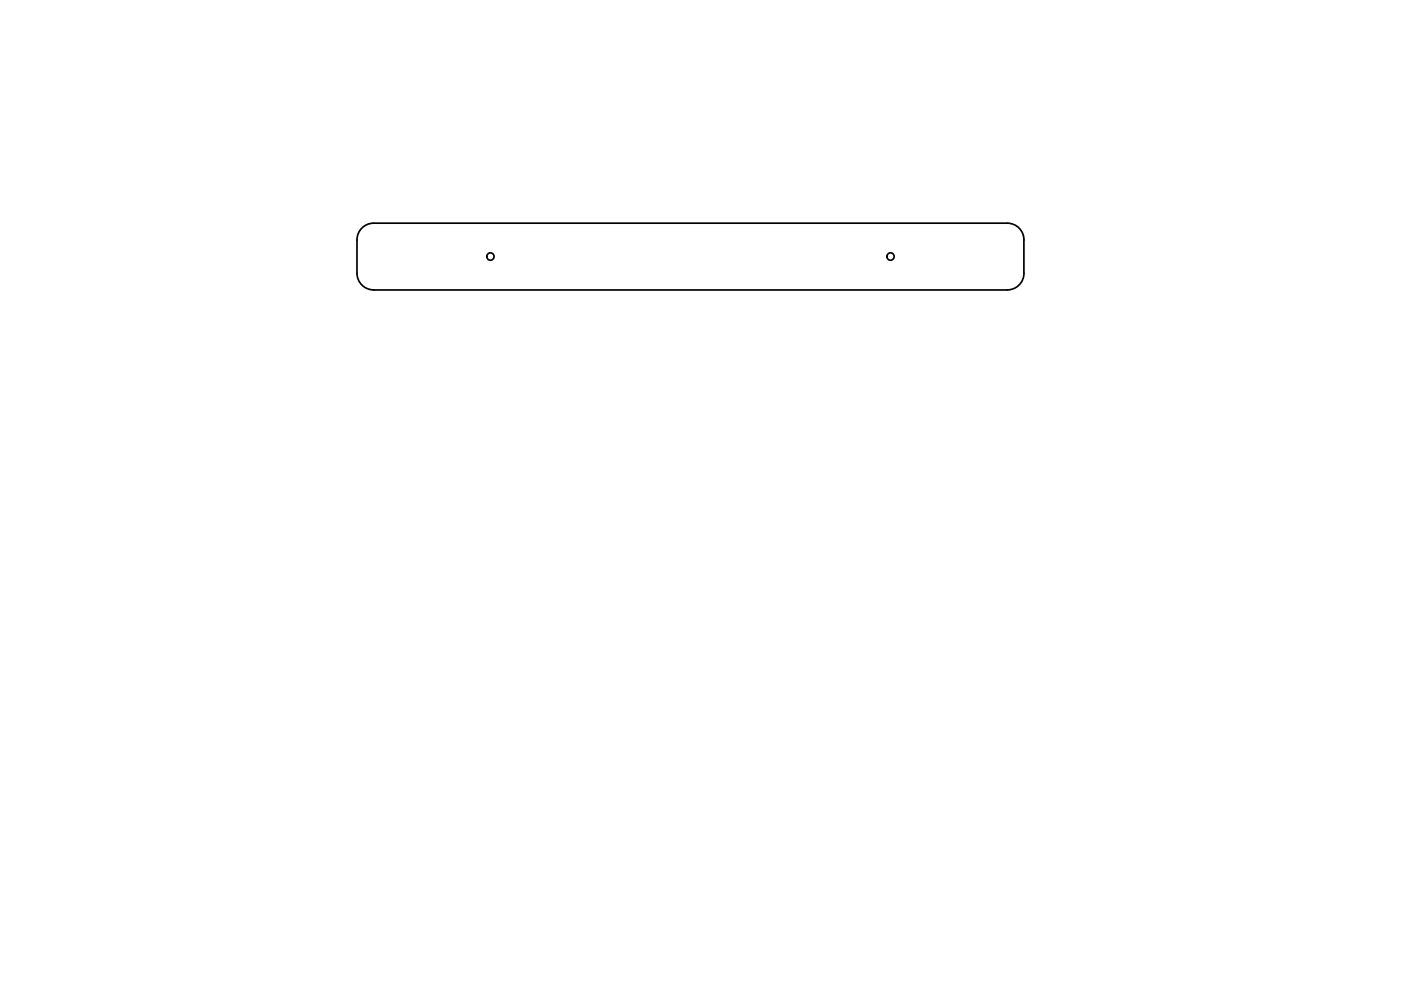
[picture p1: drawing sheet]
<svg xmlns="http://www.w3.org/2000/svg" width="420mm" height="297mm" viewBox="0 0 420 297" stroke-linecap="round" stroke-linejoin="round" font-family="sans-serif">
<!-- layer: Visible -->
<g fill="none" stroke="#000" stroke-width=".51">
<path d="M108.2 68.7a5 5 0 0 1 3.9-1.8h190a5 5 0 0 1 5 5v10a5 5 0 0 1-5 5h-190a5 5 0 0 1-5-5v-10a5 5 0 0 1 1.1-3.2z"/>
<circle cx="147.1" cy="76.9" r="1.1"/>
<circle cx="267.1" cy="76.9" r="1.1"/>
</g>
</svg>
